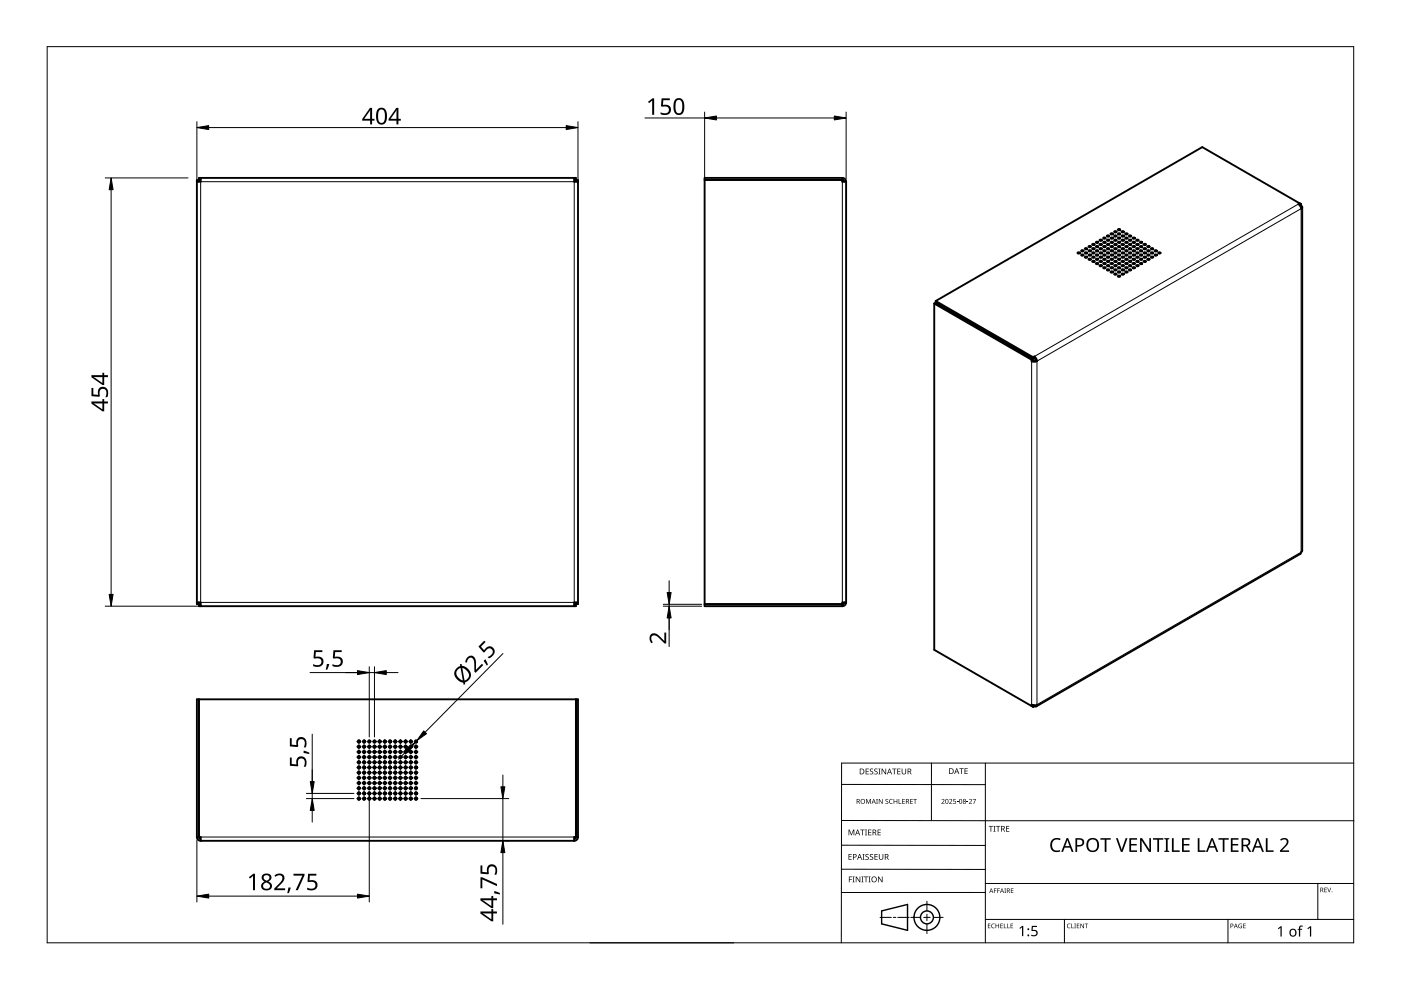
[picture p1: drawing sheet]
<svg xmlns="http://www.w3.org/2000/svg" width="297mm" height="210mm" viewBox="0 0 297 210" stroke-linecap="round" stroke-linejoin="round" font-family="sans-serif">
<g fill="none" stroke="#000" stroke-width=".4">
<path d="M42.1 38.5v-.3h-.4v89.9h.4v-.4M42.5 38.1h-.3v-.4h79.9v.8M42.5 37.7v.8h-.8M121.7 38.1h.4M121.7 37.7v.8h.8M122.1 38.2h.4v89.9h-.4M149.4 38.1h29.2l.4 .4M149.4 38.2h29.2M178.6 37.7h-29.2v90.8h29.2M178.6 37.7v.8h.8M178.6 37.7a.8 .8 0 0 1 .8 .8M179.4 38.5v89.2"/>
<path d="M228.5 53.5l.4 .1-.2 .2-.3-.2zM229.3 53.1l.4 .1-.2 .1-.3-.1zM229.3 54l.4 .1-.2 .1-.3-.1zM230.1 53.5l.4 .1-.2 .2-.3-.2zM230.1 52.6l.4 .1-.4 .1zM230.1 54.4l.4 .1-.4 .1zM230.9 54.9l.4 .1-.4 .1zM230.9 54l.4 .1-.3 .1-.2-.1zM230.9 53.1l.4 .1-.3 .1-.2-.1zM230.9 52.2l.4 .1-.4 .1zM231.6 53.5l.5 .1-.3 .2-.2-.2zM231.6 51.7l.5 .1-.5 .1z"/>
<path d="M231.6 52.6l.5 .1-.5 .1zM231.6 54.4l.5 .1-.5 .1zM231.6 55.3l.5 .1-.5 .1zM232.4 55.8l.4 .1-.2 .1h-.2zM232.4 54l.4 .1-.2 .1-.3-.1zM232.4 53.1l.4 .1-.2 .1-.3-.1zM232.4 54.9l.4 .1-.4 .1zM232.4 52.2l.4 .1-.4 .1zM232.4 51.3l.4 .1-.2 .1h-.2zM233.2 56.2l.4 .1-.2 .2-.2-.1zM233.2 52.6l.4 .1-.4 .1zM233.2 53.5l.4 .1-.2 .2-.3-.2z"/>
<path d="M233.2 51.7l.4 .1-.4 .1zM233.2 55.3l.4 .1-.4 .1zM233.2 54.4l.4 .1-.4 .1zM233.2 50.8l.4 .1-.2 .2-.2-.1zM234 55.8l.4 .1-.3 .1-.2-.1zM234 52.2l.4 .1-.4 .1zM234 56.7l.4 .1-.3 .1-.2-.1zM234 53.1l.4 .1-.3 .1-.2-.1zM234 51.3l.4 .1-.3 .1-.2-.1zM234 54.9l.4 .1-.4 .1zM234 54l.4 .1-.3 .1-.2-.1zM234 50.4l.4 .1-.3 .1-.2-.1z"/>
<path d="M234.7 57.1l.5 .1-.5 .1zM234.7 51.7l.5 .1-.5 .1zM234.7 53.5l.5 .1-.3 .2-.2-.2zM234.7 52.6l.5 .1-.5 .1zM234.7 55.3l.5 .1-.5 .1zM234.7 54.4l.5 .1-.5 .1zM234.7 49.9l.5 .1-.3 .2-.2-.1zM234.7 50.8l.5 .1-.3 .2-.2-.1zM234.7 56.2l.5 .1-.3 .2-.2-.1zM235.5 52.2l.4 .1-.4 .1zM235.5 54.9l.4 .1-.4 .1zM235.5 54l.4 .1-.4 .1z"/>
<path d="M235.5 56.7l.4 .1-.4 .1zM235.5 51.3l.4 .1-.4 .1zM235.5 53.1l.4 .1-.2 .1-.3-.1zM235.5 57.6l.4 .1-.4 .1zM235.5 55.8l.4 .1-.2 .1h-.2zM235.5 50.4l.4 .1-.2 .1h-.2zM235.5 49.5l.4 .1-.4 .1zM236.3 50.8l.4 .1-.2 .2-.2-.1zM236.3 57.1l.4 .1-.4 .1zM236.3 56.2l.4 .1-.2 .2-.2-.1zM236.3 53.5l.4 .1-.2 .2-.3-.2zM236.3 52.6l.4 .1-.4 .1z"/>
<path d="M236.3 51.7l.4 .1-.4 .1zM236.3 55.3l.4 .1-.4 .1zM236.3 54.4l.4 .1-.4 .1zM236.3 49.9l.4 .1-.2 .2-.2-.1zM236.3 58l.4 .1-.4 .1zM236.3 49l.4 .1-.4 .1zM237.1 50.4l.4 .1-.2 .1h-.2zM237.1 53.1l.4 .1-.2 .1-.3-.1zM237.1 55.8l.4 .1-.2 .1h-.2zM237.1 58.5l.4 .1-.2 .1h-.2zM237.1 54l.4 .1-.4 .1zM237.1 56.7l.4 .1-.2 .1h-.2z"/>
<path d="M237.1 52.2l.4 .1-.4 .1zM237.1 57.6l.4 .1-.4 .1zM237.1 51.3l.4 .1-.4 .1zM237.1 48.6l.4 .1-.4 .1zM237.1 54.9l.4 .1-.4 .1zM237.1 49.5l.4 .1-.4 .1zM237.9 52.6l.4 .1-.4 .1zM237.9 55.3l.4 .1-.4 .1zM237.9 49.9l.4 .1-.3 .2-.1-.1zM237.9 50.8l.4 .1-.3 .2-.1-.1zM237.9 54.4l.4 .1-.4 .1zM237.9 53.5l.4 .1-.3 .2-.2-.2z"/>
<path d="M237.9 51.7l.4 .1-.4 .1zM237.9 56.2l.4 .1-.3 .2-.1-.1zM237.9 49l.4 .1-.4 .1zM237.9 58l.4 .1-.4 .1zM237.9 57.1l.4 .1-.4 .1zM238.6 54.9l.5 .1-.5 .1zM238.6 51.3l.5 .1-.5 .1zM238.6 56.7l.5 .1-.3 .1h-.2zM238.6 49.5l.5 .1-.5 .1zM238.6 53.1l.5 .1-.3 .1-.2-.1zM238.6 57.6l.5 .1-.5 .1zM238.6 52.2l.5 .1-.5 .1z"/>
<path d="M238.6 55.8l.5 .1-.3 .1h-.2zM238.6 50.4l.5 .1-.3 .1h-.2zM238.6 54l.5 .1-.5 .1zM239.4 54.4l.4 .1-.4 .1zM239.4 57.1l.4 .1-.2 .2-.3-.2zM239.4 56.2l.4 .1-.2 .2-.3-.2zM239.4 55.3l.4 .1-.4 .1zM239.4 50.8l.4 .1-.2 .2-.3-.2zM239.4 51.7l.4 .1-.4 .1zM239.4 53.5l.4 .1-.2 .2-.3-.2zM239.4 52.6l.4 .1-.4 .1zM239.4 49.9l.4 .1-.2 .2-.3-.2z"/>
<path d="M240.2 56.7l.4 .1-.2 .1h-.2zM240.2 54l.4 .1-.2 .1-.3-.1zM240.2 55.8l.4 .1-.2 .1h-.2zM240.2 53.1l.4 .1-.2 .1-.3-.1zM240.2 50.4l.4 .1-.2 .1h-.2zM240.2 52.2l.4 .1-.4 .1zM240.2 51.3l.4 .1-.4 .1zM240.2 54.9l.4 .1-.4 .1zM241 53.5l.4 .1-.3 .2-.2-.2zM241 56.2l.4 .1-.3 .2-.1-.1zM241 54.4l.4 .1-.4 .1zM241 52.6l.4 .1-.4 .1z"/>
<path d="M241 55.3l.4 .1-.4 .1zM241 50.8l.4 .1-.3 .2-.1-.1zM241 51.7l.4 .1-.4 .1zM241.7 54.9l.5 .1-.5 .1zM241.7 54l.5 .1-.3 .1-.2-.1zM241.7 51.3l.5 .1-.5 .1zM241.7 52.2l.5 .1-.5 .1zM241.7 53.1l.5 .1-.3 .1-.2-.1zM241.7 55.8l.5 .1-.3 .1h-.2zM242.5 51.7l.4 .1-.4 .1zM242.5 52.6l.4 .1-.4 .1zM242.5 53.5l.4 .1-.2 .2-.3-.2z"/>
<path d="M242.5 54.4l.4 .1-.4 .1zM242.5 55.3l.4 .1-.4 .1zM243.3 54.9l.4 .1-.4 .1zM243.3 54l.4 .1-.2 .1-.3-.1zM243.3 53.1l.4 .1-.2 .1-.3-.1zM243.3 52.2l.4 .1-.4 .1zM244.1 53.5l.4 .1-.2 .2-.3-.2zM244.1 54.4l.4 .1-.4 .1zM244.1 52.6l.4 .1-.4 .1zM244.9 54l.4 .1-.3 .1-.2-.1zM244.9 53.1l.4 .1-.3 .1-.2-.1zM245.6 53.5l.5 .1-.3 .2-.2-.2z"/>
<path d="M275.6 43.4v.1M275.6 43.4l-.1 .1M275.6 43.5v-.4l-.3 .2 .4 .4 .2 .5 .2-.3-.2-.3M275.9 43.3l-21-12.1-56.5 32.6M275.9 43.6l-.2 .1M275.9 43.3l-.3 .2M275.9 43.3v.3M276.1 43.9l-.1 73-.3 .5-56 32.4M198.1 64.4l20.6 11.9M198.1 64.4v73.4l20.9 12.1M198.1 64.4l.3-.2 20.6 11.9-.3 .2M198.4 63.8v.3l20.6 12 .3-.2"/>
<path d="M198.4 63.8l20.6 11.9M218.7 76.3v.3M218.7 76.6l.6 .1 .6-.1M219 76.4h.6M219 76.4l-.3 .2M219 75.7v.7M219.3 75.9l.3 .5M219.3 75.6l.4 .4 .2 .6M219.3 75.6v.3M219.3 75.6l-.3 .1M219.6 76.4l.3 .2M41.7 127.7h.8v.8"/>
<path d="M121.7 128.1h.4M122.1 127.7v.8h-79.9v-.4h.3M122.5 127.7h-.8v.8M149.4 128.1h29.2M179 127.7l-.4 .4h-29.2M179.4 127.7a.8 .8 0 0 1-.8 .8M179.4 127.7h-.8v.8M42.1 148.3v29.2l.4 .4M42.2 148.3v29.2M122.1 148.3v29.2l-.4 .4M219 149.6v.3M219.1 149.5l-.4 .2v-.3l.6 .1 .6-.1-.2 .4-.4-.1"/>
<path d="M219.3 149.5v.2M219.3 149.7l-.3 .2M41.7 177.5a.8 .8 0 0 0 .8 .8M41.7 177.5v-29.2h80.8v29.2M41.7 177.5h.8v.8M42.5 178.3h79.2M122.5 177.5a.8 .8 0 0 1-.8 .8M122.5 177.5h-.8v.8"/>
<circle cx="76.1" cy="158.3" r=".25"/>
<circle cx="76.1" cy="157.2" r=".25"/>
<circle cx="76.1" cy="159.4" r=".25"/>
<circle cx="77.2" cy="158.3" r=".25"/>
<circle cx="77.2" cy="157.2" r=".25"/>
<circle cx="77.2" cy="159.4" r=".25"/>
<circle cx="78.3" cy="158.3" r=".25"/>
<circle cx="78.3" cy="157.2" r=".25"/>
<circle cx="78.3" cy="159.4" r=".25"/>
<circle cx="79.4" cy="158.3" r=".25"/>
<circle cx="79.4" cy="157.2" r=".25"/>
<circle cx="79.4" cy="159.4" r=".25"/>
<circle cx="80.5" cy="158.3" r=".25"/>
<circle cx="80.5" cy="157.2" r=".25"/>
<circle cx="80.5" cy="159.4" r=".25"/>
<circle cx="81.6" cy="158.3" r=".25"/>
<circle cx="81.6" cy="157.2" r=".25"/>
<circle cx="81.6" cy="159.4" r=".25"/>
<circle cx="82.7" cy="158.3" r=".25"/>
<circle cx="82.7" cy="157.2" r=".25"/>
<circle cx="82.7" cy="159.4" r=".25"/>
<circle cx="83.8" cy="158.3" r=".25"/>
<circle cx="83.8" cy="157.2" r=".25"/>
<circle cx="83.8" cy="159.4" r=".25"/>
<circle cx="84.9" cy="158.3" r=".25"/>
<circle cx="84.9" cy="157.2" r=".25"/>
<circle cx="84.9" cy="159.4" r=".25"/>
<circle cx="86" cy="158.3" r=".25"/>
<circle cx="86" cy="157.2" r=".25"/>
<circle cx="86" cy="159.4" r=".25"/>
<circle cx="87.1" cy="158.3" r=".25"/>
<circle cx="87.1" cy="157.2" r=".25"/>
<circle cx="87.1" cy="159.4" r=".25"/>
<circle cx="88.2" cy="158.3" r=".25"/>
<circle cx="88.2" cy="157.2" r=".25"/>
<circle cx="88.2" cy="159.4" r=".25"/>
<circle cx="76.1" cy="160.5" r=".25"/>
<circle cx="76.1" cy="163.8" r=".25"/>
<circle cx="76.1" cy="168.2" r=".25"/>
<circle cx="76.1" cy="169.3" r=".25"/>
<circle cx="76.1" cy="162.7" r=".25"/>
<circle cx="76.1" cy="166" r=".25"/>
<circle cx="76.1" cy="167.1" r=".25"/>
<circle cx="76.1" cy="164.9" r=".25"/>
<circle cx="76.1" cy="161.6" r=".25"/>
<circle cx="77.2" cy="163.8" r=".25"/>
<circle cx="77.2" cy="160.5" r=".25"/>
<circle cx="77.2" cy="168.2" r=".25"/>
<circle cx="77.2" cy="169.3" r=".25"/>
<circle cx="77.2" cy="166" r=".25"/>
<circle cx="77.2" cy="162.7" r=".25"/>
<circle cx="77.2" cy="167.1" r=".25"/>
<circle cx="77.2" cy="161.6" r=".25"/>
<circle cx="77.2" cy="164.9" r=".25"/>
<circle cx="78.3" cy="160.5" r=".25"/>
<circle cx="78.3" cy="163.8" r=".25"/>
<circle cx="78.3" cy="168.2" r=".25"/>
<circle cx="78.3" cy="169.3" r=".25"/>
<circle cx="78.3" cy="162.7" r=".25"/>
<circle cx="78.3" cy="166" r=".25"/>
<circle cx="78.3" cy="167.1" r=".25"/>
<circle cx="78.3" cy="164.9" r=".25"/>
<circle cx="78.3" cy="161.6" r=".25"/>
<circle cx="79.4" cy="163.8" r=".25"/>
<circle cx="79.4" cy="160.5" r=".25"/>
<circle cx="79.4" cy="168.2" r=".25"/>
<circle cx="79.4" cy="169.3" r=".25"/>
<circle cx="79.4" cy="166" r=".25"/>
<circle cx="79.4" cy="162.7" r=".25"/>
<circle cx="79.4" cy="167.1" r=".25"/>
<circle cx="79.4" cy="161.6" r=".25"/>
<circle cx="79.4" cy="164.9" r=".25"/>
<circle cx="80.5" cy="160.5" r=".25"/>
<circle cx="80.5" cy="163.8" r=".25"/>
<circle cx="80.5" cy="168.2" r=".25"/>
<circle cx="80.5" cy="169.3" r=".25"/>
<circle cx="80.5" cy="162.7" r=".25"/>
<circle cx="80.5" cy="166" r=".25"/>
<circle cx="80.5" cy="167.1" r=".25"/>
<circle cx="80.5" cy="164.9" r=".25"/>
<circle cx="80.5" cy="161.6" r=".25"/>
<circle cx="81.6" cy="163.8" r=".25"/>
<circle cx="81.6" cy="160.5" r=".25"/>
<circle cx="81.6" cy="168.2" r=".25"/>
<circle cx="81.6" cy="169.3" r=".25"/>
<circle cx="81.6" cy="166" r=".25"/>
<circle cx="81.6" cy="162.7" r=".25"/>
<circle cx="81.6" cy="167.1" r=".25"/>
<circle cx="81.6" cy="161.6" r=".25"/>
<circle cx="81.6" cy="164.9" r=".25"/>
<circle cx="82.7" cy="160.5" r=".25"/>
<circle cx="82.7" cy="163.8" r=".25"/>
<circle cx="82.7" cy="168.2" r=".25"/>
<circle cx="82.7" cy="169.3" r=".25"/>
<circle cx="82.7" cy="162.7" r=".25"/>
<circle cx="82.7" cy="166" r=".25"/>
<circle cx="82.7" cy="167.1" r=".25"/>
<circle cx="82.7" cy="164.9" r=".25"/>
<circle cx="82.7" cy="161.6" r=".25"/>
<circle cx="83.8" cy="163.8" r=".25"/>
<circle cx="83.8" cy="160.5" r=".25"/>
<circle cx="83.8" cy="168.2" r=".25"/>
<circle cx="83.8" cy="169.3" r=".25"/>
<circle cx="83.8" cy="166" r=".25"/>
<circle cx="83.8" cy="162.7" r=".25"/>
<circle cx="83.8" cy="167.1" r=".25"/>
<circle cx="83.8" cy="161.6" r=".25"/>
<circle cx="83.8" cy="164.9" r=".25"/>
<circle cx="84.9" cy="160.5" r=".25"/>
<circle cx="84.9" cy="163.8" r=".25"/>
<circle cx="84.9" cy="168.2" r=".25"/>
<circle cx="84.9" cy="169.3" r=".25"/>
<circle cx="84.9" cy="162.7" r=".25"/>
<circle cx="84.9" cy="166" r=".25"/>
<circle cx="84.9" cy="167.1" r=".25"/>
<circle cx="84.9" cy="164.9" r=".25"/>
<circle cx="84.9" cy="161.6" r=".25"/>
<circle cx="86" cy="163.8" r=".25"/>
<circle cx="86" cy="160.5" r=".25"/>
<circle cx="86" cy="168.2" r=".25"/>
<circle cx="86" cy="169.3" r=".25"/>
<circle cx="86" cy="166" r=".25"/>
<circle cx="86" cy="162.7" r=".25"/>
<circle cx="86" cy="167.1" r=".25"/>
<circle cx="86" cy="161.6" r=".25"/>
<circle cx="86" cy="164.9" r=".25"/>
<circle cx="87.1" cy="160.5" r=".25"/>
<circle cx="87.1" cy="163.8" r=".25"/>
<circle cx="87.1" cy="168.2" r=".25"/>
<circle cx="87.1" cy="169.3" r=".25"/>
<circle cx="87.1" cy="162.7" r=".25"/>
<circle cx="87.1" cy="166" r=".25"/>
<circle cx="87.1" cy="167.1" r=".25"/>
<circle cx="87.1" cy="164.9" r=".25"/>
<circle cx="87.1" cy="161.6" r=".25"/>
<circle cx="88.2" cy="163.8" r=".25"/>
<circle cx="88.2" cy="160.5" r=".25"/>
<circle cx="88.2" cy="168.2" r=".25"/>
<circle cx="88.2" cy="169.3" r=".25"/>
<circle cx="88.2" cy="166" r=".25"/>
<circle cx="88.2" cy="162.7" r=".25"/>
<circle cx="88.2" cy="167.1" r=".25"/>
<circle cx="88.2" cy="161.6" r=".25"/>
<circle cx="88.2" cy="164.9" r=".25"/>
</g>
<path d="M42.5 38.5h79.2v89.2h-79.2zM178.6 38.5v89.2M275.3 43.3l-56 32.3M218.7 76.6v72.8M219.9 76.6l56-32.4v72.9l-56 32.3zM42.5 177.5h79.2" fill="none" stroke="#000" stroke-width=".21"/>
<path d="M10 9.9h277v190h-277z" fill="none" stroke="#000" stroke-width=".21"/>
<g fill="none" stroke="#000" stroke-width=".21">
<path d="M178.4 179.2l30.5 .1M178.4 166.3l30.5 .1M178.5 174h108.6M197.5 161.8v12.2M208.9 161.8v38.1M287 161.8h-108.6v38.1M125.1 199.9h30.5M178.4 184.3h30.5M186.6 194.5h2.4M189.4 194.5h.5M190.4 194.5h2.4M193.1 194.5h2.1"/>
<path d="M195.8 194.5h1.4M196.5 191.1v2M196.5 193.8v1.4M196.5 195.9v2M197.9 194.5h2.1M208.9 189.2h-30.5M208.9 187.3h78.1M208.9 194.9h78.1M225.7 194.9v5M260.4 194.9v5M279.4 187.3v7.6"/>
</g>
<g fill="none" stroke="#000" stroke-width=".3">
<path d="M186.9 193.1l5.5-1.3v5.5l-5.5-1.4z"/>
<circle cx="196.5" cy="194.5" r="1.37"/>
<circle cx="196.5" cy="194.5" r="2.74"/>
</g>
<g fill="#000">
<path d="M179.9 175.9h.2l.4 1 .4-1h.2v1.2h-.1v-1.1l-.4 1.1h-.2l-.4-1.1 .1 1.1h-.2zM182.4 175.9h.9v.1h-.4v1.1h-.1v-1.1h-.4zM183.4 175.9h.4l-.1 .1v1l.1 .1h-.4l.1-.1v-1zM183.6 169.4h.2l.3 .8 .4-.8h.2v1h-.2v-.9l-.4 .9-.4-.9 .1 .9h-.2zM183.5 163h.7v.1h-.5v.4h.5v.1h-.5v.4h.5v.2h-.7zM184.1 175.9h.6v.1h-.5v.4h.5v.1h-.5v.5h.5v.1h-.6zM184.5 163.1l.4-.2 .2 .1v.1a.25 .25 0 0 0-.4-.1 .25 .25 0 0 0 0 .4 .4 .4 0 0 1 .5 .3 .4 .4 0 0 1-.3 .5 .4 .4 0 0 1-.5-.2h.1a.27 .27 0 0 0 .4 .1 .27 .27 0 0 0-.1-.4l-.3-.3zM185.4 163.1l.4-.2 .3 .1-.1 .1a.25 .25 0 0 0-.4-.1 .25 .25 0 0 0 0 .4 .4 .4 0 0 1 .5 .3 .4 .4 0 0 1-.3 .5 .4 .4 0 0 1-.5-.2h.1a.27 .27 0 0 0 .4 .1 .27 .27 0 0 0 0-.4l-.4-.3zM185.8 169.4h.3l-.1 .1v.8l.1 .1h-.3l.1-.1zM186.2 163h.5l-.2 .1v1l.2 .1h-.5l.2-.1v-1zM186.1 175.9h.6v.1h-.5v.4h.5v.1h-.5v.5h.5v.1h-.6zM186.3 169.4h.2l.5 .8v-.8h.1v1h-.1l-.6-.8v.8h-.1z"/>
<path d="M186.9 163h.2l.6 1v-1h.2v1.2h-.2l-.6-1v1h-.2zM187.8 169.5l.3-.1h.2v.2a.25 .25 0 0 0-.3-.1 .25 .25 0 0 0-.1 .3 .25 .25 0 0 0 .3 .1 .32 .32 0 0 1 0 .5 .32 .32 0 0 1-.5-.1 .25 .25 0 0 0 .4 .1 .25 .25 0 0 0 0-.4l-.3-.2zM188.6 169.5l.4-.1h.3l-.1 .2a.41 .41 0 0 0-.6 .3 .41 .41 0 0 0 .6 .4 .48 .48 0 0 1-.6-.1 .48 .48 0 0 1 0-.7zM189.1 163h1v.1h-.4v1.1h-.2v-1.1h-.4zM189.5 169.4h.1v.4h.5v-.4h.1v1h-.1v-.5h-.5v.5h-.1zM190.5 169.4h.2v.9h.4v.1h-.6zM190.2 163h.7v.1h-.5v.4h.5v.1h-.5v.4h.5v.2h-.7zM191.3 169.4h.5v.1h-.4v.3h.4v.1h-.4v.4h.4v.1h-.5zM191.2 163h.1v.8a.32 .32 0 0 0 .3 .3 .32 .32 0 0 0 .4-.4v-.7h.1v.7a.47 .47 0 0 1-.5 .5 .47 .47 0 0 1-.4-.5zM193 169.4h.5v.1h-.4v.3h.4v.1h-.4v.4h.4v.1h-.5zM193.6 169.4h.8v.1h-.3v.9h-.2v-.9h-.3zM199.6 169.5a.37 .37 0 0 1 .6 0 .37 .37 0 0 1-.2 .6l-.2 .2h.5v.1h-.7l.3-.4a.27 .27 0 0 0 .2-.3 .27 .27 0 0 0-.4-.1z"/>
<path d="M201.2 169.5a.37 .37 0 0 1 .6 0 .37 .37 0 0 1-.2 .6l-.2 .2h.5v.1h-.7l.3-.4a.27 .27 0 0 0 .3-.3 .27 .27 0 0 0-.5-.1zM202.1 169.4h.5v.1h-.4v.3a.34 .34 0 0 1 .5 .2 .34 .34 0 0 1-.2 .4 .34 .34 0 0 1-.4-.1 .29 .29 0 0 0 .4 0 .29 .29 0 0 0 0-.4 .29 .29 0 0 0-.4 0zM202.9 170l.3 .1zM203.4 162.9h.9v.1h-.4v1.1h-.1v-1.1h-.4zM204.9 170l.4 .1zM204.5 162.9h.7v.1h-.5v.4h.4v.1h-.4v.5h.5v.1h-.7zM205.4 169.5a.37 .37 0 0 1 .6 0 .37 .37 0 0 1-.2 .6l-.2 .2h.5v.1h-.7l.3-.4a.27 .27 0 0 0 .3-.3 .27 .27 0 0 0-.5-.1zM206.2 169.4h.7l-.4 1h-.1l.4-.9h-.6zM209.6 175.1h.9v.2h-.3v1h-.2v-1h-.4zM210.6 175.1h.5l-.2 .1v1l.2 .1h-.5l.2-.1v-1zM211.2 175.1h.9v.2h-.4v1h-.2v-1h-.3zM213.3 175.1h.7v.2h-.5v.3h.5v.2h-.5v.4h.5v.1h-.7z"/>
<path d="M223 178.1a1.63 1.63 0 0 1 1.9-.3l-.2 .4a1.14 1.14 0 0 0-1.4 .1 1.14 1.14 0 0 0-.2 1.4 1.11 1.11 0 0 0 1.7 .5v.3a1.52 1.52 0 0 1-2-.5 1.52 1.52 0 0 1 .2-1.9zM236.6 177.7h.4l.8 2.5 .9-2.5h.3l-1 2.9h-.4zM180 185.8h.7v.2h-.6v.4h.5v.1h-.5v.6h-.1zM179.9 181.1h.7v.1h-.5v.4h.4v.1h-.4v.5h.5v.1h-.7zM180.8 185.8h.4l-.1 .2v.9l.1 .2h-.4l.1-.2v-.9zM181.4 185.8h.2l.7 1.1v-1.1h.1v1.3h-.2l-.6-1v1h-.2zM182.6 185.8h.5l-.2 .2v.9l.2 .2h-.5l.2-.2v-.9zM182.9 181.1h.4l-.1 .1v1l.1 .1h-.4l.1-.1v-1zM183.2 185.8h.9v.2h-.4v1.1h-.2v-1.1h-.3zM183.5 181.2l.5-.1h.2v.2a.25 .25 0 0 0-.4-.1 .25 .25 0 0 0 0 .4 .4 .4 0 0 1 .4 .3 .4 .4 0 0 1-.2 .4 .4 .4 0 0 1-.5-.2 .27 .27 0 0 0 .5 .1 .27 .27 0 0 0-.1-.4l-.4-.3zM184.2 185.8h.4l-.1 .2v.9l.1 .2h-.4l.1-.2v-.9zM184.5 181.2l.4-.1h.2v.2a.25 .25 0 0 0-.4-.1 .25 .25 0 0 0 0 .4 .4 .4 0 0 1 .5 .3 .4 .4 0 0 1-.3 .4 .4 .4 0 0 1-.5-.2h.1a.27 .27 0 0 0 .4 .1 .27 .27 0 0 0-.1-.4l-.3-.3z"/>
<path d="M185.4 181.1h.7v.1h-.5v.4h.5v.1h-.5v.5h.5v.1h-.7zM186.2 185.8h.1l.7 1.1v-1.1h.1v1.3h-.2l-.6-1v1h-.1zM186.3 181.1h.2v.8a.32 .32 0 0 0 .3 .3 .32 .32 0 0 0 .3-.3v-.8h.2v.8a.47 .47 0 0 1-.5 .4 .47 .47 0 0 1-.5-.4zM209.5 195.8h.5l-.4 .1v.3h.4l-.4 .1v.4l.4 .1h-.5zM210.3 196l.3-.2 .3 .1v.1a.39 .39 0 0 0-.6 .3 .39 .39 0 0 0 .6 .4 .46 .46 0 0 1-.7-.1 .46 .46 0 0 1 .1-.6zM210.7 188.4h.6l-.4 .1v.3h.4l-.4 .1v.4h-.2zM211.4 188.4h.6l-.4 .1v.3h.4l-.4 .1v.4h-.2zM211.1 195.8h.1v.4h.5v-.4h.1v1h-.1v-.5h-.5v.5h-.1zM212.1 195.8h.5l-.4 .1v.3h.4l-.4 .1v.4l.4 .1h-.5zM212.8 195.8h.2v.9l.4 .1h-.6zM212.9 188.4h.4l-.1 .1 .1 .8h-.4l.2-.1zM213.6 195.8h.1v.9l.4 .1h-.5z"/>
<path d="M214.3 195.8h.5l-.4 .1v.3h.4l-.4 .1v.4l.4 .1h-.5zM214.3 188.4h.6l-.5 .1v.3h.4l-.4 .1v.3l.5 .1h-.6zM216.1 196.8l.6-.5h.3v2.2h-.3v-1.9l-.4 .3zM218.8 196.3h1.1v.2h-.9l-.1 .7a.75 .75 0 0 1 1.1 .7 .75 .75 0 0 1-1.1 .6l-.3-.1v-.3l.3 .2a.51 .51 0 0 0 .8-.4 .51 .51 0 0 0-.7-.5l-.3-.1zM226.3 196l.4-.2 .3 .1-.1 .1a.39 .39 0 0 0-.6 .3 .39 .39 0 0 0 .6 .4 .46 .46 0 0 1-.6-.1 .46 .46 0 0 1 0-.6zM227.1 195.8h.2v.9l.4 .1h-.6zM227.8 195.8h.3l-.1 .1 .1 .9h-.3l.1-.1zM228.3 195.8h.5l-.4 .1v.3h.4l-.4 .1v.4l.4 .1h-.5zM229.1 195.8h.1l.5 .8v-.8h.1v1h-.1l-.5-.8v.8h-.1zM230 195.8h.7l-.3 .1v.9h-.1v-.9zM233.3 177.7h2.2v.3h-.9v2.6h-.4v-2.6h-.9zM239.4 177.7h1.7v.3h-1.3v.9h1.2v.4h-1.2v1h1.3v.3h-1.7z"/>
<path d="M241.7 177.7h.4l1.6 2.4v-2.4h.3v2.9h-.4l-1.6-2.4 .1 2.4h-.4zM244.5 177.7h2.1v.3h-.9v2.6h-.3v-2.6h-.9zM246.9 177.7h1v.2l-.3 .1v2.3l.3 .1v.2h-1v-.2l.3-.1v-2.3l-.3-.1zM248.5 177.7h.3v2.6h1.3v.3h-1.6zM250.6 177.7h1.6v.3h-1.2v.9h1.2v.4h-1.2v1h1.2v.3h-1.6zM253.9 177.7h.4v2.6h1.3v.3h-1.7zM258.3 177.7h2.2v.3h-.9v2.6h-.4v-2.6h-.9zM261 177.7h1.6v.3h-1.3v.9h1.2v.4h-1.2v1h1.3v.3h-1.6zM262.7 196l.6-.1-.1 .1a.4 .4 0 0 0-.5 .3 .4 .4 0 0 0 .5 .4v-.3l-.2-.1h.3v.5a.53 .53 0 0 1-.7-.1 .53 .53 0 0 1 .1-.7zM263.6 195.8h.5l-.4 .1v.3h.4l-.4 .1v.4l.4 .1h-.5zM268.4 177.7h.3v2.6h1.3v.3h-1.6zM270.9 196.8l.6-.4h.2v2.2h-.2v-1.9l-.4 .3z"/>
<path d="M271.4 178a.97 .97 0 0 1 1.1-.3 .97 .97 0 0 1 .7 .9l-.3 .6-1.1 1.1h1.5v.3h-1.9v-.3l1.1-1.2a.67 .67 0 0 0 .2-1 .67 .67 0 0 0-1.1 .2zM275.5 196.4l.7-.1v.2h-.4l-.1 .2v.2h.4v.2h-.4v1.5h-.3v-1.5h-.3l.3-.2zM277.2 196.8l.6-.4h.2v2.2h-.3v-1.9l-.4 .3zM280.8 188.2h.5l-.4 .1v.3h.4l-.4 .1v.4l.4 .1h-.5zM281.4 188.2h.1l.3 .8 .3-.8h.1l-.3 1h-.1z"/>
<path d="M181.6 169.4h.3a.29 .29 0 0 1 .4 .2 .29 .29 0 0 1-.2 .4l.3 .4h-.2l-.2-.4h-.2v.4h-.2zM181.8 169.5v.4h.1a.2 .2 0 0 0 .2-.2 .2 .2 0 0 0-.2-.2z"/>
<path d="M181.8 175.9h.1l.5 1.2h-.2l-.1-.4h-.5l-.2 .4h-.1zM181.8 176l-.2 .6h.4z"/>
<path d="M182.3 163h.4a.61 .61 0 0 1 .6 .6 .61 .61 0 0 1-.7 .6h-.3zM182.4 163.1v.9h.2a.48 .48 0 0 0 .5-.4 .48 .48 0 0 0-.5-.5z"/>
<path d="M182.4 169.9a.51 .51 0 0 1 1 0 .51 .51 0 0 1-1 0zM182.6 169.9a.4 .4 0 0 0 .8 0 .4 .4 0 0 0-.8 0z"/>
<path d="M185 175.9h.3a.35 .35 0 0 1 .5 .2 .35 .35 0 0 1-.3 .5l.4 .5h-.2l-.3-.5h-.2v.5h-.2zM185.2 176v.5h.1a.23 .23 0 0 0 .3-.3 .23 .23 0 0 0-.3-.2z"/>
<path d="M185.2 169.4l.5 1-.3-.3h-.4l-.2 .3zM185.2 169.5l-.1 .5h.3z"/>
<path d="M188.5 163h.2l.4 1.2h-.1l-.2-.4h-.5l-.1 .4h-.2zM188.6 163.1l-.2 .6h.4z"/>
<path d="M192.1 169.4h.3a.29 .29 0 0 1 .3 .2 .29 .29 0 0 1-.2 .4l.3 .4h-.1l-.3-.4h-.2v.4h-.1zM192.2 169.5v.4h.2a.2 .2 0 0 0 .2-.2 .2 .2 0 0 0-.3-.2z"/>
<path d="M192.4 163h.4a.35 .35 0 0 1 .4 .2 .35 .35 0 0 1-.2 .4l.3 .6h-.2l-.3-.5h-.2v.5h-.2zM192.6 163.1v.4h.2a.23 .23 0 0 0 .3-.2 .23 .23 0 0 0-.3-.2z"/>
<path d="M200.5 169.5l.4-.1 .2 .2v.5l-.2 .3h-.3l-.2-.2zM200.6 169.6v.1a.37 .37 0 0 0-.1 .4 .37 .37 0 0 0 .4 .2 .4 .4 0 0 0 .1-.5 .4 .4 0 0 0-.4-.2z"/>
<path d="M201.2 162.9h.4a.61 .61 0 0 1 .6 .6 .61 .61 0 0 1-.6 .6h-.4zM201.4 163v1h.1a.48 .48 0 0 0 .5-.5 .48 .48 0 0 0-.4-.5z"/>
<path d="M202.8 162.9h.1l.5 1.2h-.2l-.1-.4h-.5l-.1 .4h-.2zM202.8 163l-.1 .6h.3z"/>
<path d="M203.5 169.5l.3-.1 .2 .2v.5l-.2 .3h-.3l-.1-.2zM203.5 169.6v.1a.37 .37 0 0 0-.1 .4 .37 .37 0 0 0 .4 .2 .4 .4 0 0 0 .1-.5 .4 .4 0 0 0-.4-.2z"/>
<path d="M204.2 169.5a.29 .29 0 0 1 .5-.1 .29 .29 0 0 1-.1 .5 .29 .29 0 0 1 .1 .4 .29 .29 0 0 1-.4 0 .29 .29 0 0 1 .1-.4zM204.3 170.2a.2 .2 0 0 0 .4 0 .2 .2 0 0 0-.4 0zM204.3 169.7a.2 .2 0 0 0 .4 0 .2 .2 0 0 0-.4 0z"/>
<path d="M212.3 175.1h.3a.35 .35 0 0 1 .4 .3 .35 .35 0 0 1-.2 .4l.3 .5h-.2l-.3-.5h-.2v.5h-.1zM212.4 175.2v.5h.2a.23 .23 0 0 0 .3-.2 .23 .23 0 0 0-.3-.3z"/>
<path d="M228 177.7h.8a.92 .92 0 0 1 1.1 .9 .92 .92 0 0 1-1.2 .9h-.3v1.1h-.4zM228.4 178v1.2a.73 .73 0 0 0 .8-.1 .73 .73 0 0 0 .2-.8l-.3-.2z"/>
<path d="M230.7 178.1a1.44 1.44 0 0 1 1.9-.2 1.44 1.44 0 0 1 .3 1.9 1.39 1.39 0 0 1-1.8 .8 1.39 1.39 0 0 1-.7-1.9zM231 178.2a1.23 1.23 0 0 0 .6 2.1 1.23 1.23 0 0 0 1.1-.9 1.23 1.23 0 0 0-.6-1.3l-.6-.1z"/>
<path d="M263.2 177.7h.8a.84 .84 0 0 1 1.1 .6 .84 .84 0 0 1-.6 1l.8 1.3h-.4l-.7-1.2h-.6v1.2h-.4zM263.6 178v1.1h.4a.56 .56 0 0 0 .7-.5 .56 .56 0 0 0-.7-.6z"/>
<path d="M180.8 181.1h.4a.41 .41 0 0 1 .4 .5 .41 .41 0 0 1-.6 .2v.5h-.2zM181 181.2v.5a.29 .29 0 0 0 .5-.3 .29 .29 0 0 0-.5-.2z"/>
<path d="M182.2 181.1h.1l.5 1.2h-.2l-.1-.4h-.5l-.1 .4h-.2zM182.3 181.2l-.2 .6h.3z"/>
<path d="M184.7 186.5a.61 .61 0 0 1 1.2 0 .61 .61 0 0 1-1.2 0zM184.9 186.5a.45 .45 0 0 0 .9 0 .45 .45 0 0 0-.9 0z"/>
<path d="M187.6 181.1h.3a.35 .35 0 0 1 .5 .2 .35 .35 0 0 1-.3 .4l.4 .6h-.2l-.3-.5h-.3v.5h-.1zM187.7 181.2v.5h.2a.23 .23 0 0 0 .3-.3 .23 .23 0 0 0-.3-.2z"/>
<path d="M210.1 188.4l.5 .9-.2-.3h-.4l-.3 .3zM210.2 188.5l-.2 .4h.3z"/>
<path d="M212.4 188.4l.5 .9-.3-.3h-.3l-.3 .3zM212.4 188.5l-.1 .4h.3z"/>
<path d="M213.5 188.4h.2a.28 .28 0 0 1 .4 .2 .28 .28 0 0 1-.2 .3l.3 .4-.4-.4h-.2v.4h-.1zM213.6 188.5v.3h.1a.19 .19 0 0 0 .3-.2 .19 .19 0 0 0-.3-.1z"/>
<path d="M226.1 177.7h.4l1.1 2.9h-.4l-.3-.9h-1.2l-.3 .9h-.4zM226.3 178.1l-.5 1.3h1z"/>
<path d="M256.8 177.7h.4l1.1 2.9h-.4l-.3-.9h-1.2l-.3 .9h-.4zM257 178.1l-.5 1.3h.9z"/>
<path d="M260.9 195.8h.2a.32 .32 0 0 1 .4 .4 .32 .32 0 0 1-.5 .2v.4h-.1zM261 195.9v.4a.24 .24 0 0 0 .4-.2 .24 .24 0 0 0-.4-.2z"/>
<path d="M262 195.8l.4 1-.2-.3h-.4l-.2 .3zM262 196l-.1 .4h.3z"/>
<path d="M266.5 177.7h.3l1.2 2.9h-.4l-.4-.9h-1.1l-.4 .9h-.3zM266.7 178.1l-.5 1.3h.9z"/>
<path d="M273.6 197.1a.82 .82 0 0 1 1.2 .1 .82 .82 0 0 1-.2 1.2 .82 .82 0 0 1-1.2-.4zM273.8 197.2a.6 .6 0 0 0-.1 .8 .6 .6 0 0 0 .8 .2l.1-.3a.53 .53 0 0 0-.1-.6 .53 .53 0 0 0-.7-.1z"/>
<path d="M279.9 188.2h.3a.28 .28 0 0 1 .3 .2 .28 .28 0 0 1-.1 .3l.2 .5-.3-.4h-.2v.4h-.2zM280.1 188.3v.4h.1a.19 .19 0 0 0 .2-.2 .19 .19 0 0 0-.2-.2z"/>
<circle cx="218" cy="198.3" r=".2"/>
<circle cx="218" cy="197" r=".2"/>
<circle cx="282.4" cy="189.1" r=".09"/>
</g>
<g fill="none" stroke="#000" stroke-width=".21">
<path d="M22.3 37.7h17.6M41.7 25.8v12.1M44.2 27h75.8M122.5 25.8v12.1M136.7 25h12.7M149.4 23.8v13.7M151.9 25h25M179.4 23.8v14.1M23.6 40.2v85.8M22.3 128.5h19.6M106.6 138.6l-16.5 16.7M140.6 128.5h8.2"/>
<path d="M140.6 128.1h8.2M141.9 123.1v2.5M141.9 128.1v9M65.7 142.6h13.7M66.2 155.7v13.6M78.3 141.4v14.9M79.4 141.4v14.9M81.9 142.6h2.5M86.3 159.2l-1.8 1.8M88.4 157l-.4 .4M41.7 178.1v13.1M64.9 169.3h10.1"/>
<path d="M64.9 168.2h10.1M66.2 171.8v2.5M78.3 168.1v23.1M89.2 169.3h18.7M106.6 164.3v2.5M106.6 169.3v26.7M107.2 178.3h.7M44.2 190h31.6"/>
</g>
<g fill="#000" stroke="#000" stroke-width=".21">
<path d="M41.7 27l2.5-.4v.9zM120 26.6l2.5 .4-2.5 .5zM149.4 25l2.5-.4v.8zM176.9 24.6l2.5 .4-2.5 .4zM23.6 37.7l.4 2.5h-.9zM23.1 126h.9l-.4 2.5zM141.9 128.5l.4 2.5h-.8zM141.5 125.6h.8l-.4 2.5zM75.8 142.2l2.5 .4-2.5 .4zM79.4 142.6l2.5-.4v.8zM86 158.9l2-1.5-1.4 2.1zM89.8 155l.6 .6-2 1.4z"/>
<path d="M66.2 169.3l.4 2.5h-.8zM65.8 165.7h.8l-.4 2.5zM106.2 166.8h.8l-.4 2.5zM41.7 190l2.5-.4v.8zM75.8 189.6l2.5 .4-2.5 .4zM106.6 178.3l.4 2.5h-.8z"/>
</g>
<g fill="#000">
<path d="M137.4 21.6l.9-.7h.4v3.4h-.4v-3l-.7 .6zM140.3 20.9h1.7v.3h-1.4v1.1a1.17 1.17 0 0 1 1.7 .9 1.17 1.17 0 0 1-1.6 1.2l-.6-.2v-.4a1.03 1.03 0 0 0 1 .3 1.03 1.03 0 0 0 .7-.8 .93 .93 0 0 0-1.4-.7l-.3-.1zM19.4 82.3h.4v1.3l1 .1a1.17 1.17 0 0 1 1-1.7 1.17 1.17 0 0 1 1.1 1.6l-.2 .6h-.4a1.03 1.03 0 0 0 .3-1 1.03 1.03 0 0 0-.8-.8 .93 .93 0 0 0-.6 1.5l-.2 .2-1.6-.1zM66.6 137.9h1.7v.4h-1.3l-.1 1a1.17 1.17 0 0 1 1.7 .9 1.17 1.17 0 0 1-1.6 1.2l-.6-.2v-.4a1.03 1.03 0 0 0 1.7-.5 .93 .93 0 0 0-1.4-.7l-.2-.1zM70.7 137.9h1.7v.4h-1.3l-.1 1a1.17 1.17 0 0 1 1.7 .9 1.17 1.17 0 0 1-1.6 1.2l-.6-.2v-.4a1.03 1.03 0 0 0 1.8-.5 .93 .93 0 0 0-1.5-.7l-.2-.1zM102.9 139.8l.5 1.1-.2 .2-.7-1zM102.7 135.8l.2 .3-.9 1 .6 .8a1.17 1.17 0 0 1 1.9-.6 1.17 1.17 0 0 1-.3 2l-.5 .3-.3-.3a1.03 1.03 0 0 0 .8-1.6 .93 .93 0 0 0-1.4 .6h-.3l-1.1-1.2zM138 134.6a1.5 1.5 0 0 1 2.1 .6l.8 .7v-1.8h.3v2.3h-.3l-1.1-1.1a.98 .98 0 0 0-1.7-.2v.4l.3 .7-.3 .2a1.47 1.47 0 0 1-.1-1.8zM61.5 156.5h.3v1.4l1.1 .1a1.17 1.17 0 0 1 .9-1.7 1.17 1.17 0 0 1 1.2 1.5l-.2 .7h-.4a1.03 1.03 0 0 0-.5-1.8 .93 .93 0 0 0-.7 1.5l-.1 .2-1.6-.1zM64.4 159.2l1.2 .4v.3l-1.2-.3zM69.3 140.8h.5l-.4 1.2h-.3zM99.1 139.4a1.09 1.09 0 0 1 1.3-.2 1.09 1.09 0 0 1 .5 1.3v1.5l1.3-1.3 .3 .3-1.7 1.7-.2-.3v-1.6a.98 .98 0 0 0-1-1.3l-.4 .3-.2 .7-.4-.1z"/>
<path d="M61.5 160.6h.3v1.4l1.1 .1a1.17 1.17 0 0 1 .9-1.7 1.17 1.17 0 0 1 1.2 1.5l-.2 .7h-.4a1.03 1.03 0 0 0 .3-1.1 1.03 1.03 0 0 0-.8-.7 .93 .93 0 0 0-.7 1.5l-.1 .2-1.6-.1zM52.8 186l.9-.7h.4v3.4h-.5l.1-3-.7 .6zM58.2 185.6a1.16 1.16 0 0 1 1.3-.4 1.16 1.16 0 0 1 .8 1.2l-.3 .6-1.3 1.4h1.8v.3h-2.4v-.3l1.1-1.1a.98 .98 0 0 0 .3-1.7h-.5l-.6 .3zM61.1 188.2h.5l-.4 1.2h-.3zM62.2 185.3h2.4v.3l-1.4 3.1h-.5l1.4-3.1h-1.9zM65.3 185.3h1.8v.3h-1.4l-.1 1.1a1.17 1.17 0 0 1 1.7 .9 1.17 1.17 0 0 1-1.6 1.2l-.6-.2v-.4a1.03 1.03 0 0 0 1.1 .3 1.03 1.03 0 0 0 .7-.8 .93 .93 0 0 0-1.5-.7l-.2-.1zM101.9 183.5h.4v1.4l1 .1a1.17 1.17 0 0 1 .9-1.8 1.17 1.17 0 0 1 1.2 1.6l-.2 .7h-.4a1.03 1.03 0 0 0 .3-1.1 1.03 1.03 0 0 0-.8-.7 .93 .93 0 0 0-.6 1.5l-.2 .2-1.6-.2zM104.8 189l1.2 .3v.4l-1.2-.3zM101.9 186h.3l3.2 1.4v.5l-3.1-1.4v1.8h-.4z"/>
<path d="M78.4 22.9h.5v2.3h.5v.4h-.5v.8h-.4v-.8h-1.7v-.4zM78.5 23.3l-1.3 1.9h1.3z"/>
<path d="M80.2 23.1a1.16 1.16 0 0 1 1.3-.1 1.16 1.16 0 0 1 .5 1.2 1.69 1.69 0 0 1-1 2.2 1.27 1.27 0 0 1-1.3-1.6l.1-1.1zM80.4 23.4a2.16 2.16 0 0 0 .3 2.6 .82 .82 0 0 0 .9-1 1.35 1.35 0 0 0-.7-1.8z"/>
<path d="M84 22.9h.5v2.3h.5v.4h-.5v.8h-.4v-.8h-1.7v-.4zM84.1 23.3l-1.3 1.9h1.3z"/>
<path d="M143.2 21.1a1.16 1.16 0 0 1 1.3-.1 1.16 1.16 0 0 1 .6 1.2 1.69 1.69 0 0 1-1 2.2 1.27 1.27 0 0 1-1.3-1.6l.1-1.2zM143.5 21.4a2.16 2.16 0 0 0 .3 2.6 .82 .82 0 0 0 .9-1.1 1.35 1.35 0 0 0-.8-1.7z"/>
<path d="M19.4 79.5h2.3v-.5h.4v.5h.8v.5h-.8v1.6h-.4l-2.3-1.6zM19.8 79.9l1.9 1.3v-1.2z"/>
<path d="M19.4 85.1h2.3v-.5h.4v.5h.8v.4h-.8v1.7h-.4l-2.3-1.6zM19.8 85.5l1.9 1.3v-1.3z"/>
<path d="M97.5 140.8h.4v.4a1.81 1.81 0 0 1 1.8 1.4 1.81 1.81 0 0 1-.9 2l-.2 .1v.4l-.3 .1-.1-.5a1.84 1.84 0 0 1-1.7-1.2 1.84 1.84 0 0 1 .5-2l.6-.3zM98 141.6l.5 2.7a1.23 1.23 0 0 0 .9-1.1 1.23 1.23 0 0 0-.7-1.3zM97.1 142l-.2 .2a1.34 1.34 0 0 0 .8 1.9l.4 .2-.4-2.7z"/>
<path d="M55.6 185.6a1.03 1.03 0 0 1 1.3-.4 1.03 1.03 0 0 1 .6 1.2l-.6 .5a1 1 0 0 1 .7 1.3 1 1 0 0 1-1.3 .6 .94 .94 0 0 1-.9-.9 .94 .94 0 0 1 .7-1l-.2-.1a.88 .88 0 0 1-.3-1.2zM55.8 187.8a.69 .69 0 0 0 1.3 0 .69 .69 0 0 0-1.3 0zM55.9 186.1a.6 .6 0 0 0 1.2 0 .6 .6 0 0 0-1.2 0z"/>
<path d="M101.9 193.3h2.3v-.5h.4v.5h.8v.4h-.8v1.6h-.4l-2.3-1.6zM102.3 193.6l1.9 1.3v-1.2z"/>
<path d="M101.9 190.5h2.3v-.5h.4v.5h.8v.4h-.8v1.7h-.4l-2.3-1.7zM102.3 190.9l1.9 1.2v-1.2z"/>
</g>
<g fill="none" stroke="#000" stroke-width=".21">
<path d="M75.7 157.2h.2M75.7 159.4h.2M75.7 158.3h.2M76 157.2h.2M76 159.4h.2M76 158.3h.2M76.1 156.8v.2M76.1 157.1v.2M76.1 157.4v.2M76.1 157.9v.2M76.1 158.2v.2M76.1 158.5v.2"/>
<path d="M76.1 159v.2M76.1 159.3v.2M76.1 159.6v.2M76.3 157.2h.2M76.3 159.4h.2M76.3 158.3h.2M76.8 157.2h.2M76.8 159.4h.2M76.8 158.3h.2M77.1 157.2h.2M77.1 159.4h.2M77.1 158.3h.2"/>
<path d="M77.2 156.8v.2M77.2 157.1v.2M77.2 157.4v.2M77.2 157.9v.2M77.2 158.2v.2M77.2 158.5v.2M77.2 159v.2M77.2 159.3v.2M77.2 159.6v.2M77.4 157.2h.2M77.4 159.4h.2M77.4 158.3h.2"/>
<path d="M77.9 159.4h.2M77.9 158.3h.2M78 157.2h.6M78.2 159.4h.2M78.2 158.3h.2M78.3 156.9v.7M78.3 157.9v.2M78.3 158.2v.2M78.3 158.5v.2M78.3 159v.2M78.3 159.3v.2M78.3 159.6v.2"/>
<path d="M78.5 159.4h.2M78.5 158.3h.2M79 159.4h.2M79 158.3h.2M79.1 157.2h.6M79.3 159.4h.2M79.3 158.3h.2M79.4 156.9v.7M79.4 157.9v.2M79.4 158.2v.2M79.4 158.5v.2M79.4 159v.2"/>
<path d="M79.4 159.3v.2M79.4 159.6v.2M79.6 159.4h.2M79.6 158.3h.2M80.1 157.2h.2M80.1 159.4h.2M80.1 158.3h.2M80.4 157.2h.2M80.4 159.4h.2M80.4 158.3h.2M80.5 156.8v.2M80.5 157.1v.2"/>
<path d="M80.5 157.4v.2M80.5 157.9v.2M80.5 158.2v.2M80.5 158.5v.2M80.5 159v.2M80.5 159.3v.2M80.5 159.6v.2M80.7 157.2h.2M80.7 159.4h.2M80.7 158.3h.2M81.2 157.2h.2M81.2 159.4h.2"/>
<path d="M81.2 158.3h.2M81.5 157.2h.2M81.5 159.4h.2M81.5 158.3h.2M81.6 156.8v.2M81.6 157.1v.2M81.6 157.4v.2M81.6 157.9v.2M81.6 158.2v.2M81.6 158.5v.2M81.6 159v.2M81.6 159.3v.2"/>
<path d="M81.6 159.6v.2M81.8 157.2h.2M81.8 159.4h.2M81.8 158.3h.2M82.3 157.2h.2M82.3 159.4h.2M82.3 158.3h.2M82.6 157.2h.2M82.6 159.4h.2M82.6 158.3h.2M82.7 156.8v.2M82.7 157.1v.2"/>
<path d="M82.7 157.4v.2M82.7 157.9v.2M82.7 158.2v.2M82.7 158.5v.2M82.7 159v.2M82.7 159.3v.2M82.7 159.6v.2M82.9 157.2h.2M82.9 159.4h.2M82.9 158.3h.2M83.4 157.2h.2M83.4 159.4h.2"/>
<path d="M83.4 158.3h.2M83.7 157.2h.2M83.7 159.4h.2M83.7 158.3h.2M83.8 156.8v.2M83.8 157.1v.2M83.8 157.4v.2M83.8 157.9v.2M83.8 158.2v.2M83.8 158.5v.2M83.8 159v.2M83.8 159.3v.2"/>
<path d="M83.8 159.6v.2M84 157.2h.2M84 159.4h.2M84 158.3h.2M84.5 157.2h.2M84.5 159.4h.2M84.5 158.3h.2M84.8 157.2h.2M84.8 159.4h.2M84.8 158.3h.2M84.9 156.8v.2M84.9 157.1v.2"/>
<path d="M84.9 157.4v.2M84.9 157.9v.2M84.9 158.2v.2M84.9 158.5v.2M84.9 159v.2M84.9 159.3v.2M84.9 159.6v.2M85.1 157.2h.2M85.1 159.4h.2M85.1 158.3h.2M85.6 157.2h.2M85.6 159.4h.2"/>
<path d="M85.6 158.3h.2M85.9 157.2h.2M85.9 159.4h.2M85.9 158.3h.2M86 156.8v.2M86 157.1v.2M86 157.4v.2M86 157.9v.2M86 158.2v.2M86 158.5v.2M86 159v.2M86 159.3v.2"/>
<path d="M86 159.6v.2M86.2 157.2h.2M86.2 159.4h.2M86.2 158.3h.2M86.7 157.2h.2M86.7 159.4h.2M86.7 158.3h.2M87 157.2h.2M87 159.4h.2M87 158.3h.2M87.1 156.8v.2M87.1 157.1v.2"/>
<path d="M87.1 157.4v.2M87.1 157.9v.2M87.1 158.2v.2M87.1 158.5v.2M87.1 159v.2M87.1 159.3v.2M87.1 159.6v.2M87.3 157.2h.2M87.3 159.4h.2M87.3 158.3h.2M87.8 159.4h.2M87.8 158.3h.2"/>
<path d="M87.9 157.2h.6M88.1 159.4h.2M88.1 158.3h.2M88.2 156.9v.7M88.2 157.9v.2M88.2 158.2v.2M88.2 158.5v.2M88.2 159v.2M88.2 159.3v.2M88.2 159.6v.2M88.4 159.4h.2M88.4 158.3h.2"/>
<path d="M75.7 167.1h.2M75.7 161.6h.2M75.7 163.8h.2M75.7 169.3h.2M75.7 168.2h.2M75.7 166h.2M75.7 160.5h.2M75.7 164.9h.2M75.7 162.7h.2M76 167.1h.2M76 161.6h.2M76 163.8h.2"/>
<path d="M76 169.3h.2M76 168.2h.2M76 166h.2M76 160.5h.2M76 164.9h.2M76 162.7h.2M76.1 160.1v.2M76.1 160.4v.2M76.1 160.7v.2M76.1 161.2v.2M76.1 161.5v.2M76.1 161.8v.2"/>
<path d="M76.1 162.3v.2M76.1 162.6v.2M76.1 162.9v.2M76.1 163.4v.2M76.1 163.7v.2M76.1 164v.2M76.1 164.5v.2M76.1 164.8v.2M76.1 165.1v.2M76.1 165.6v.2M76.1 165.9v.2M76.1 166.2v.2"/>
<path d="M76.1 166.7v.2M76.1 167v.2M76.1 167.3v.2M76.1 167.8v.2M76.1 168.1v.2M76.1 168.4v.2M76.1 168.9v.2M76.1 169.2v.2M76.1 169.5v.2M76.3 167.1h.2M76.3 161.6h.2M76.3 163.8h.2"/>
<path d="M76.3 169.3h.2M76.3 168.2h.2M76.3 166h.2M76.3 160.5h.2M76.3 164.9h.2M76.3 162.7h.2M76.8 167.1h.2M76.8 161.6h.2M76.8 163.8h.2M76.8 169.3h.2M76.8 168.2h.2M76.8 166h.2"/>
<path d="M76.8 160.5h.2M76.8 164.9h.2M76.8 162.7h.2M77.1 167.1h.2M77.1 161.6h.2M77.1 163.8h.2M77.1 169.3h.2M77.1 168.2h.2M77.1 166h.2M77.1 160.5h.2M77.1 164.9h.2M77.1 162.7h.2"/>
<path d="M77.2 160.1v.2M77.2 160.4v.2M77.2 160.7v.2M77.2 161.2v.2M77.2 161.5v.2M77.2 161.8v.2M77.2 162.3v.2M77.2 162.6v.2M77.2 162.9v.2M77.2 163.4v.2M77.2 163.7v.2M77.2 164v.2"/>
<path d="M77.2 164.5v.2M77.2 164.8v.2M77.2 165.1v.2M77.2 165.6v.2M77.2 165.9v.2M77.2 166.2v.2M77.2 166.7v.2M77.2 167v.2M77.2 167.3v.2M77.2 167.8v.2M77.2 168.1v.2M77.2 168.4v.2"/>
<path d="M77.2 168.9v.2M77.2 169.2v.2M77.2 169.5v.2M77.4 167.1h.2M77.4 161.6h.2M77.4 163.8h.2M77.4 169.3h.2M77.4 168.2h.2M77.4 166h.2M77.4 160.5h.2M77.4 164.9h.2M77.4 162.7h.2"/>
<path d="M77.9 161.6h.2M77.9 163.8h.2M77.9 169.3h.2M77.9 168.2h.2M77.9 166h.2M77.9 160.5h.2M77.9 164.9h.2M77.9 162.7h.2M78 167.1h.6M78.2 161.6h.2M78.2 163.8h.2M78.2 169.3h.2"/>
<path d="M78.2 168.2h.2M78.2 166h.2M78.2 160.5h.2M78.2 164.9h.2M78.2 162.7h.2M78.3 160.1v.2M78.3 160.4v.2M78.3 160.7v.2M78.3 161.2v.2M78.3 161.5v.2M78.3 161.8v.2M78.3 162.3v.2"/>
<path d="M78.3 162.6v.2M78.3 162.9v.2M78.3 163.4v.2M78.3 163.7v.2M78.3 164v.2M78.3 164.5v.2M78.3 164.8v.2M78.3 165.1v.2M78.3 165.6v.2M78.3 165.9v.2M78.3 166.2v.2M78.3 166.8v.7"/>
<path d="M78.3 167.8v.2M78.3 168.1v.2M78.3 168.4v.2M78.3 168.9v.2M78.3 169.2v.2M78.3 169.5v.2M78.5 161.6h.2M78.5 163.8h.2M78.5 169.3h.2M78.5 168.2h.2M78.5 166h.2M78.5 160.5h.2"/>
<path d="M78.5 164.9h.2M78.5 162.7h.2M79 167.1h.2M79 161.6h.2M79 163.8h.2M79 169.3h.2M79 168.2h.2M79 166h.2M79 160.5h.2M79 164.9h.2M79 162.7h.2M79.3 167.1h.2"/>
<path d="M79.3 161.6h.2M79.3 163.8h.2M79.3 169.3h.2M79.3 168.2h.2M79.3 166h.2M79.3 160.5h.2M79.3 164.9h.2M79.3 162.7h.2M79.4 160.1v.2M79.4 160.4v.2M79.4 160.7v.2M79.4 161.2v.2"/>
<path d="M79.4 161.5v.2M79.4 161.8v.2M79.4 162.3v.2M79.4 162.6v.2M79.4 162.9v.2M79.4 163.4v.2M79.4 163.7v.2M79.4 164v.2M79.4 164.5v.2M79.4 164.8v.2M79.4 165.1v.2M79.4 165.6v.2"/>
<path d="M79.4 165.9v.2M79.4 166.2v.2M79.4 166.7v.2M79.4 167v.2M79.4 167.3v.2M79.4 167.8v.2M79.4 168.1v.2M79.4 168.4v.2M79.4 168.9v.2M79.4 169.2v.2M79.4 169.5v.2M79.6 167.1h.2"/>
<path d="M79.6 161.6h.2M79.6 163.8h.2M79.6 169.3h.2M79.6 168.2h.2M79.6 166h.2M79.6 160.5h.2M79.6 164.9h.2M79.6 162.7h.2M80.1 167.1h.2M80.1 161.6h.2M80.1 163.8h.2M80.1 169.3h.2"/>
<path d="M80.1 168.2h.2M80.1 166h.2M80.1 160.5h.2M80.1 164.9h.2M80.1 162.7h.2M80.4 167.1h.2M80.4 161.6h.2M80.4 163.8h.2M80.4 169.3h.2M80.4 168.2h.2M80.4 166h.2M80.4 160.5h.2"/>
<path d="M80.4 164.9h.2M80.4 162.7h.2M80.5 160.1v.2M80.5 160.4v.2M80.5 160.7v.2M80.5 161.2v.2M80.5 161.5v.2M80.5 161.8v.2M80.5 162.3v.2M80.5 162.6v.2M80.5 162.9v.2M80.5 163.4v.2"/>
<path d="M80.5 163.7v.2M80.5 164v.2M80.5 164.5v.2M80.5 164.8v.2M80.5 165.1v.2M80.5 165.6v.2M80.5 165.9v.2M80.5 166.2v.2M80.5 166.7v.2M80.5 167v.2M80.5 167.3v.2M80.5 167.8v.2"/>
<path d="M80.5 168.1v.2M80.5 168.4v.2M80.5 168.9v.2M80.5 169.2v.2M80.5 169.5v.2M80.7 167.1h.2M80.7 161.6h.2M80.7 163.8h.2M80.7 169.3h.2M80.7 168.2h.2M80.7 166h.2M80.7 160.5h.2"/>
<path d="M80.7 164.9h.2M80.7 162.7h.2M81.2 167.1h.2M81.2 161.6h.2M81.2 163.8h.2M81.2 169.3h.2M81.2 168.2h.2M81.2 166h.2M81.2 160.5h.2M81.2 164.9h.2M81.2 162.7h.2M81.5 167.1h.2"/>
<path d="M81.5 161.6h.2M81.5 163.8h.2M81.5 169.3h.2M81.5 168.2h.2M81.5 166h.2M81.5 160.5h.2M81.5 164.9h.2M81.5 162.7h.2M81.6 160.1v.2M81.6 160.4v.2M81.6 160.7v.2M81.6 161.2v.2"/>
<path d="M81.6 161.5v.2M81.6 161.8v.2M81.6 162.3v.2M81.6 162.6v.2M81.6 162.9v.2M81.6 163.4v.2M81.6 163.7v.2M81.6 164v.2M81.6 164.5v.2M81.6 164.8v.2M81.6 165.1v.2M81.6 165.6v.2"/>
<path d="M81.6 165.9v.2M81.6 166.2v.2M81.6 166.7v.2M81.6 167v.2M81.6 167.3v.2M81.6 167.8v.2M81.6 168.1v.2M81.6 168.4v.2M81.6 168.9v.2M81.6 169.2v.2M81.6 169.5v.2M81.8 167.1h.2"/>
<path d="M81.8 161.6h.2M81.8 163.8h.2M81.8 169.3h.2M81.8 168.2h.2M81.8 166h.2M81.8 160.5h.2M81.8 164.9h.2M81.8 162.7h.2M82.3 167.1h.2M82.3 161.6h.2M82.3 163.8h.2M82.3 169.3h.2"/>
<path d="M82.3 168.2h.2M82.3 166h.2M82.3 160.5h.2M82.3 164.9h.2M82.3 162.7h.2M82.6 167.1h.2M82.6 161.6h.2M82.6 163.8h.2M82.6 169.3h.2M82.6 168.2h.2M82.6 166h.2M82.6 160.5h.2"/>
<path d="M82.6 164.9h.2M82.6 162.7h.2M82.7 160.1v.2M82.7 160.4v.2M82.7 160.7v.2M82.7 161.2v.2M82.7 161.5v.2M82.7 161.8v.2M82.7 162.3v.2M82.7 162.6v.2M82.7 162.9v.2M82.7 163.4v.2"/>
<path d="M82.7 163.7v.2M82.7 164v.2M82.7 164.5v.2M82.7 164.8v.2M82.7 165.1v.2M82.7 165.6v.2M82.7 165.9v.2M82.7 166.2v.2M82.7 166.7v.2M82.7 167v.2M82.7 167.3v.2M82.7 167.8v.2"/>
<path d="M82.7 168.1v.2M82.7 168.4v.2M82.7 168.9v.2M82.7 169.2v.2M82.7 169.5v.2M82.9 167.1h.2M82.9 161.6h.2M82.9 163.8h.2M82.9 169.3h.2M82.9 168.2h.2M82.9 166h.2M82.9 160.5h.2"/>
<path d="M82.9 164.9h.2M82.9 162.7h.2M83.4 167.1h.2M83.4 161.6h.2M83.4 163.8h.2M83.4 169.3h.2M83.4 168.2h.2M83.4 166h.2M83.4 160.5h.2M83.4 164.9h.2M83.4 162.7h.2M83.7 167.1h.2"/>
<path d="M83.7 161.6h.2M83.7 163.8h.2M83.7 169.3h.2M83.7 168.2h.2M83.7 166h.2M83.7 160.5h.2M83.7 164.9h.2M83.7 162.7h.2M83.8 160.1v.2M83.8 160.4v.2M83.8 160.7v.2M83.8 161.2v.2"/>
<path d="M83.8 161.5v.2M83.8 161.8v.2M83.8 162.3v.2M83.8 162.6v.2M83.8 162.9v.2M83.8 163.4v.2M83.8 163.7v.2M83.8 164v.2M83.8 164.5v.2M83.8 164.8v.2M83.8 165.1v.2M83.8 165.6v.2"/>
<path d="M83.8 165.9v.2M83.8 166.2v.2M83.8 166.7v.2M83.8 167v.2M83.8 167.3v.2M83.8 167.8v.2M83.8 168.1v.2M83.8 168.4v.2M83.8 168.9v.2M83.8 169.2v.2M83.8 169.5v.2M84 167.1h.2"/>
<path d="M84 161.6h.2M84 163.8h.2M84 169.3h.2M84 168.2h.2M84 166h.2M84 160.5h.2M84 164.9h.2M84 162.7h.2M84.5 167.1h.2M84.5 161.6h.2M84.5 163.8h.2M84.5 169.3h.2"/>
<path d="M84.5 168.2h.2M84.5 166h.2M84.5 160.5h.2M84.5 164.9h.2M84.5 162.7h.2M84.8 167.1h.2M84.8 161.6h.2M84.8 163.8h.2M84.8 169.3h.2M84.8 168.2h.2M84.8 166h.2M84.8 160.5h.2"/>
<path d="M84.8 164.9h.2M84.8 162.7h.2M84.9 160.1v.2M84.9 160.4v.2M84.9 160.7v.2M84.9 161.2v.2M84.9 161.5v.2M84.9 161.8v.2M84.9 162.3v.2M84.9 162.6v.2M84.9 162.9v.2M84.9 163.4v.2"/>
<path d="M84.9 163.7v.2M84.9 164v.2M84.9 164.5v.2M84.9 164.8v.2M84.9 165.1v.2M84.9 165.6v.2M84.9 165.9v.2M84.9 166.2v.2M84.9 166.7v.2M84.9 167v.2M84.9 167.3v.2M84.9 167.8v.2"/>
<path d="M84.9 168.1v.2M84.9 168.4v.2M84.9 168.9v.2M84.9 169.2v.2M84.9 169.5v.2M85.1 167.1h.2M85.1 161.6h.2M85.1 163.8h.2M85.1 169.3h.2M85.1 168.2h.2M85.1 166h.2M85.1 160.5h.2"/>
<path d="M85.1 164.9h.2M85.1 162.7h.2M85.6 167.1h.2M85.6 161.6h.2M85.6 163.8h.2M85.6 169.3h.2M85.6 168.2h.2M85.6 166h.2M85.6 160.5h.2M85.6 164.9h.2M85.6 162.7h.2M85.9 167.1h.2"/>
<path d="M85.9 161.6h.2M85.9 163.8h.2M85.9 169.3h.2M85.9 168.2h.2M85.9 166h.2M85.9 160.5h.2M85.9 164.9h.2M85.9 162.7h.2M86 160.1v.2M86 160.4v.2M86 160.7v.2M86 161.2v.2"/>
<path d="M86 161.5v.2M86 161.8v.2M86 162.3v.2M86 162.6v.2M86 162.9v.2M86 163.4v.2M86 163.7v.2M86 164v.2M86 164.5v.2M86 164.8v.2M86 165.1v.2M86 165.6v.2"/>
<path d="M86 165.9v.2M86 166.2v.2M86 166.7v.2M86 167v.2M86 167.3v.2M86 167.8v.2M86 168.1v.2M86 168.4v.2M86 168.9v.2M86 169.2v.2M86 169.5v.2M86.2 167.1h.2"/>
<path d="M86.2 161.6h.2M86.2 163.8h.2M86.2 169.3h.2M86.2 168.2h.2M86.2 166h.2M86.2 160.5h.2M86.2 164.9h.2M86.2 162.7h.2M86.7 167.1h.2M86.7 161.6h.2M86.7 163.8h.2M86.7 169.3h.2"/>
<path d="M86.7 168.2h.2M86.7 166h.2M86.7 160.5h.2M86.7 164.9h.2M86.7 162.7h.2M87 167.1h.2M87 161.6h.2M87 163.8h.2M87 169.3h.2M87 168.2h.2M87 166h.2M87 160.5h.2"/>
<path d="M87 164.9h.2M87 162.7h.2M87.1 160.1v.2M87.1 160.4v.2M87.1 160.7v.2M87.1 161.2v.2M87.1 161.5v.2M87.1 161.8v.2M87.1 162.3v.2M87.1 162.6v.2M87.1 162.9v.2M87.1 163.4v.2"/>
<path d="M87.1 163.7v.2M87.1 164v.2M87.1 164.5v.2M87.1 164.8v.2M87.1 165.1v.2M87.1 165.6v.2M87.1 165.9v.2M87.1 166.2v.2M87.1 166.7v.2M87.1 167v.2M87.1 167.3v.2M87.1 167.8v.2"/>
<path d="M87.1 168.1v.2M87.1 168.4v.2M87.1 168.9v.2M87.1 169.2v.2M87.1 169.5v.2M87.3 167.1h.2M87.3 161.6h.2M87.3 163.8h.2M87.3 169.3h.2M87.3 168.2h.2M87.3 166h.2M87.3 160.5h.2"/>
<path d="M87.3 164.9h.2M87.3 162.7h.2M87.8 161.6h.2M87.8 163.8h.2M87.8 169.3h.2M87.8 168.2h.2M87.8 166h.2M87.8 160.5h.2M87.8 164.9h.2M87.8 162.7h.2M87.9 167.1h.6M88.1 161.6h.2"/>
<path d="M88.1 163.8h.2M88.1 169.3h.2M88.1 168.2h.2M88.1 166h.2M88.1 160.5h.2M88.1 164.9h.2M88.1 162.7h.2M88.2 160.1v.2M88.2 160.4v.2M88.2 160.7v.2M88.2 161.2v.2M88.2 161.5v.2"/>
<path d="M88.2 161.8v.2M88.2 162.3v.2M88.2 162.6v.2M88.2 162.9v.2M88.2 163.4v.2M88.2 163.7v.2M88.2 164v.2M88.2 164.5v.2M88.2 164.8v.2M88.2 165.1v.2M88.2 165.6v.2M88.2 165.9v.2"/>
<path d="M88.2 166.2v.2M88.2 166.8v.7M88.2 167.8v.2M88.2 168.1v.2M88.2 168.4v.2M88.2 168.9v.2M88.2 169.2v.2M88.2 169.5v.2M88.4 161.6h.2M88.4 163.8h.2M88.4 169.3h.2M88.4 168.2h.2"/>
<path d="M88.4 166h.2M88.4 160.5h.2M88.4 164.9h.2M88.4 162.7h.2"/>
</g>
</svg>
